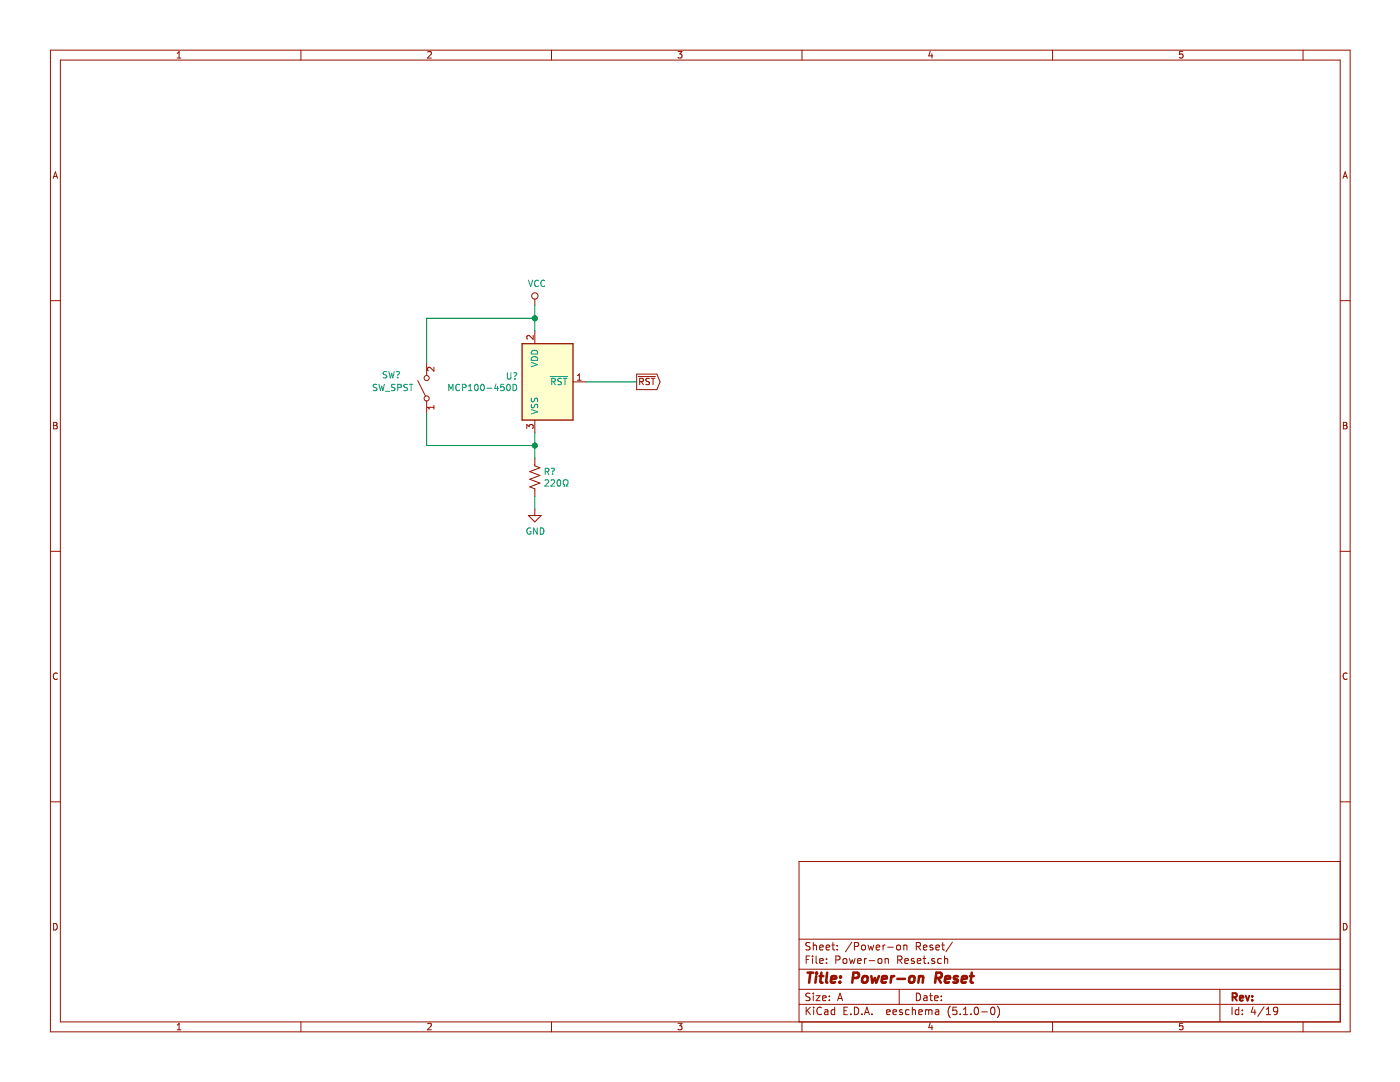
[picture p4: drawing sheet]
<svg xmlns="http://www.w3.org/2000/svg" width="279mm" height="216mm" viewBox="0 0 279 216" stroke-linecap="round" stroke-linejoin="round" font-family="sans-serif">
<path d="M104.2 68.6h10.2v15.2h-10.2z" fill-rule="evenodd" fill="#fffecd" stroke="#fffecd" stroke-width=".25"/>
<path d="M104.2 68.6h10.2v15.2h-10.2z" fill="none" stroke="#981200" stroke-width=".25"/>
<g fill="none" stroke="#981200" stroke-width=".2">
<path d="M10.1 10h259.3v195.9h-259.3zM12 12h255.5v191.9h-255.5zM35.4 11.6h.7M35.4 10.6l.3-.3v1.3M60.1 10v2M85.3 10.4l.6-.1 .2 .3-.8 1h.8M110.1 10v2M135.3 10.3h.8l-.4 .5 .3 .1v.6l-.1 .1-.6-.1M160.1 10v2M185.7 10.2l-.4 1h.9M186 10.7v.9M210.1 10v2"/>
<path d="M236 10.3h-.6v.6l.2-.1h.4v.7l-.1 .1-.5-.1M260.1 10v2M10.6 35.6l.5-1.3 .4 1.3M10.7 35.2h.7M268 35.6l.5-1.3 .4 1.3M268.1 35.2h.7M10.1 60h1.9M106.7 59.7v1.3M267.5 60h1.9M83.4 75.9l1.5 3.1M85.1 72.4v2.5M86.6 73.3v.8l-.9-.8-.4 .2 .2 .5"/>
<path d="M106.4 66.9v.8l-.9-.8-.4 .3 .2 .5M106.7 66v2.6M114.4 76.2h2.5M115.2 75.9h.8M115.2 75l.4-.4v1.3M127.1 74.7h4l.6 1.5-.6 1.5h-4zM127.4 75.1h3.4M127.7 76.1l.7-.1v-.4l-.7-.1v1.3M128 76.1l.4 .7M129.6 75.6l-.5-.1-.2 .1v.4l.6 .2 .1 .3-.2 .3-.5-.1M130 75.5h.7M130.3 75.5v1.3"/>
<path d="M10.7 84.3h.4l.3 .2-.3 .4 .3 .2-.2 .5h-.5zM10.7 84.9h.4M85.1 80v2.5M86.6 80.9v.7M86.6 81.3h-1.3l.4 .3M105.1 85.5v-.8l.5 .4 .1-.3 .5-.1 .2 .3-.1 .5M106.7 83.8v2.6M106.7 91.4v1.6l1.1 .3-2.1 .8 2.1 .8-2.1 .7 2.1 .8-2.1 .8 1 .3v1.6M268.1 84.3h.4l.3 .2-.3 .4 .3 .2-.2 .5h-.5zM268.1 84.9h.4M10.1 110h1.9M105.5 102.9h2.5l-1.3 1.2z"/>
<path d="M106.7 101.6v1.3M267.5 110h1.9M11.4 134.4a.62 .62 0 0 0-.8 .4 .62 .62 0 0 0 .6 .8l.2-.1M268.8 134.4a.62 .62 0 0 0-.8 .4 .62 .62 0 0 0 .6 .8l.2-.1M10.1 160h1.9M267.5 160h1.9M267.5 171.9h-108v32M10.7 184.3a.65 .65 0 0 1 .7 .6 .65 .65 0 0 1-.7 .7zM159.5 197.4h108M159.5 193.4h108M159.5 187.4h108M160.9 191.5h.5"/>
<path d="M161.6 190.8h-.7v1.5M161.7 198.2h-.6l-.3 .3 .1 .3 .7 .3v.4l-.2 .2-.6-.1M161.7 188.1h-.6l-.3 .2 .1 .4 .7 .3v.4l-.2 .2-.6-.1M162.2 190.8v.1M162.2 191.3v1M162.3 188.1v1.5M162.3 198.2v.1M162.3 198.7v1M162.3 188.7l.2-.1h.4v1M162.9 198.7h.8l-.8 1h.8M162.9 190.8v1.2l.2 .3M163.6 191.8l.7-.2-.1-.3h-.4l-.2 .2 .1 .7h.5"/>
<path d="M163.6 189.1l.7-.2-.1-.3h-.4l-.2 .2 .1 .7h.5M164.2 199.2l.7-.2-.1-.2-.4-.1-.2 .2v.7h.6M164.9 189.1l.7-.2-.1-.3h-.4l-.2 .2 .1 .7h.5M165 192.1v.2M165 191.3v.2M165.5 198.8v.1M165.5 199.5v.2M166 188.6h.6M166.2 188.1v1.3l.4 .2M166.8 191.5h.7l.1-.6-.2-.1h-.6v1.5M167.1 189.4v.2M167.1 188.6v.2"/>
<path d="M167.2 199.7l.4-1.5 .6 1.5M167.3 199.2h.7M168.3 191.4l.2-.1 .4 .1v.7l-.2 .2-.4-.2zM169.5 191.3l.3 1 .3-.8 .3 .8 .2-1M170 188l-1.3 1.9M170.5 188.8h.7l.2-.2-.1-.4-.2-.1h-.6v1.5M171.2 191.8l.7-.2-.1-.3h-.4l-.2 .2v.7h.6M172 188.7l.2-.1 .4 .1v.7l-.2 .2-.4-.2zM172.5 191.3v1M172.9 191.3l-.4 .2M173.2 188.6l.3 1 .3-.8 .3 .8 .3-1M173.4 191.7h1.2"/>
<path d="M174.9 189.1l.7-.2-.1-.3h-.4l-.2 .2v.7h.6M175.3 191.4l.2-.1 .4 .1 .1 .6-.1 .2-.4 .1-.2-.2zM176.2 188.6v1M176.6 191.4l.1-.1a.37 .37 0 0 1 .6 .2v.8M176.6 191.3v1M176.6 188.6l-.4 .2M177.1 189h1.2M179 188.7l.2-.1 .4 .1 .1 .6-.1 .2-.4 .1-.2-.2zM179.2 191.5h.7l.1-.2-.1-.4-.2-.1h-.5v1.5M179.5 197.4v3M179.5 191.5l.5 .8M180.4 188.7v-.1a.37 .37 0 0 1 .6 .2v.8"/>
<path d="M180.4 188.6v1M180.6 191.8l.7-.2-.1-.3h-.4l-.2 .2 .1 .7h.5M182.4 191.3h-.3l-.2 .2v.2l.5 .1v.4h-.5M182.9 188.8h.7l.1-.2-.1-.4-.2-.1h-.5v1.5M182.9 198.2a.75 .75 0 0 1 .8 .7 .75 .75 0 0 1-.8 .8zM183.1 191.8l.7-.2-.1-.3h-.4l-.2 .2v.7h.6M183.2 188.8l.5 .8M184.2 191.3h.6M184.3 189.1l.7-.2-.1-.3h-.4l-.2 .2 .1 .7h.5M184.4 198.8h.5l.1 .9M184.4 190.8v1.2l.4 .3M185 199l-.5 .1-.2 .2 .2 .4 .5-.1"/>
<path d="M185.3 192.1v.2M185.5 198.7h.6M185.7 198.2v1.3l.4 .2M186.1 188.6h-.3l-.2 .2v.2l.5 .1v.4h-.5M186.5 191.3h-.4l-.2 .2 .1 .2 .5 .1v.4h-.6M186.5 199.2l.7-.2v-.2l-.5-.1-.2 .2 .1 .7h.6M186.8 189.1l.7-.2-.1-.3h-.4l-.2 .2v.7h.6M187.9 199.5v.2M187.9 198.8v.1M187.9 191.3h-.5l-.3 .2 .1 .6 .2 .2 .5-.1M187.9 188.6h.6M188.1 188.1v1.3l.4 .2"/>
<path d="M188.5 191.4l.2-.1h.4v1M188.5 190.8v1.5M190.1 188l-1.3 1.9M243.5 197.4v6.5M268.1 184.3a.65 .65 0 0 1 .7 .6 .65 .65 0 0 1-.7 .7zM35.4 204.5l.3-.3v1.3M35.4 205.5h.7M60.1 203.9v2M85.3 204.3l.6-.1 .2 .3-.8 1h.8M110.1 203.9v2M135.3 204.2h.8l-.4 .5 .3 .1v.6l-.1 .1-.6-.1M159.5 200.4h108"/>
<path d="M160.1 203.9v2M160.9 201v1.5M161.1 201.6l.6 .9M161.7 201l-.8 .8M162.4 201v.1M162.4 201.5v1M163.9 201.1a.59 .59 0 0 0-.7 0 .59 .59 0 0 0-.2 .7 .56 .56 0 0 0 .3 .6 .56 .56 0 0 0 .6-.1M164.6 201.5h.6v1M165.2 201.8l-.5 .1-.2 .2 .2 .4 .5-.1M166.6 201.5h-.5l-.2 .3v.5l.2 .2 .5-.1M166.6 201v1.5M168.4 201.7h.5"/>
<path d="M169.1 201h-.7v1.5h.7M169.8 202.3v.2M170.5 201a.76 .76 0 0 1 .9 .7 .76 .76 0 0 1-.9 .8zM172 202.3v.2M172.5 202.5l.5-1.5 .5 1.5M172.6 202h.8M174 202.3v.2M176.9 202l.8-.2-.1-.3h-.5l-.2 .2 .1 .7h.6M178.2 202l.7-.2v-.3h-.5l-.2 .2 .1 .7h.6M180.1 201.5h-.4l-.2 .2 .1 .2 .5 .1v.4h-.6M181.4 201.5h-.4l-.3 .3 .1 .5 .2 .2 .4-.1M182.1 201.6l.2-.1h.3l.1 1"/>
<path d="M182.1 201v1.5M183.4 202l.7-.2-.1-.3h-.4l-.2 .2v.7h.6M184.7 201.6l.4-.1 .2 .2M184.7 201.5v1M185.3 201.7a.36 .36 0 0 1 .4-.2 .36 .36 0 0 1 .3 .2v.8M185.3 201.7v.8M185.7 204.1l-.4 1h.9M186 204.6v.9M186.7 201.5h.6l.1 1M187.4 201.8l-.6 .1-.2 .2 .2 .4 .6-.1M189.6 200.8a1.71 1.71 0 0 0 0 2.2M190.9 201h-.7l-.1 .7 .3-.2 .5 .1 .1 .2-.1 .5-.2 .2-.6-.2"/>
<path d="M191.6 202.3v.2M192.3 202.5h.8M192.3 201.4l.4-.4v1.5M193.8 202.3v.2M194.6 201h.2a.8 .8 0 0 1 .5 .7 .8 .8 0 0 1-.5 .8 1 1 0 0 1-.2-1.5zM195.9 201.9h1.2M197.8 201.1l.2-.1a.8 .8 0 0 1 .6 .7 .8 .8 0 0 1-.6 .8l-.2-.2-.1-.4zM199.1 200.8a1.79 1.79 0 0 1 0 2.2M210.1 203.9v2M236 204.2h-.6v.6l.2-.1h.4v.7l-.1 .1-.5-.1M245.9 201v1.5M247.2 201.5h-.4l-.3 .3 .1 .6h.6"/>
<path d="M247.2 201v1.5M247.9 202.3v.2M247.9 201.5v.2M250.1 200.9l-.4 1.1h1M250.4 201.5v1M252.3 200.9l-1.3 1.9M252.7 202.5h.9M252.7 201.4l.4-.4v1.5M255 201.6l-.3 .3-.4-.1-.2-.2 .2-.6h.4l.2 .1a1.19 1.19 0 0 1-.2 1.3l-.4 .1M260.1 203.9v2"/>
<circle cx="106.7" cy="59.1" r=".64"/>
<circle cx="85.1" cy="79.5" r=".51"/>
<circle cx="85.1" cy="75.4" r=".51"/>
</g>
<g fill="none" stroke="#009596" stroke-width=".2">
<path d="M105.5 55.9l.4 1.3 .4-1.3M107.4 56a.56 .56 0 0 0-.7 .5 .56 .56 0 0 0 .7 .5M108.7 56a.56 .56 0 0 0-.8 .5 .56 .56 0 0 0 .8 .5M75.2 76.8l-.5-.1-.2 .1v.4l.6 .2 .1 .3-.2 .3-.5-.1M75.6 76.7l.3 1.3 .3-1 .2 1 .3-1.3M76.9 78.1h1M77.2 74.2l-.5-.1-.2 .2v.2l.1 .2 .5 .2 .1 .3-.3 .2h-.4M77.6 74.1l.3 1.3 .3-.9 .2 .9 .3-1.3M78.8 76.8l-.5-.1-.1 .1v.4l.5 .2 .1 .3-.2 .3-.5-.1M79.1 74.2l.5-.1a.46 .46 0 0 1-.2 .8M79.4 77.3h.6v-.5l-.6-.1v1.3M79.4 75.3v.1"/>
<path d="M81.3 76.8l-.5-.1-.2 .2 .1 .3 .6 .3v.3l-.2 .2-.5-.1M81.7 76.7h.7M82 76.7v1.3M89.6 78v-1.3l.4 .9 .4-.9v1.3M91.8 76.8a.6 .6 0 0 0-.9 .4 .6 .6 0 0 0 .6 .8l.3-.2M92.3 77.3h.6l.1-.2-.1-.3-.6-.1v1.3M93.5 78h.7M93.5 77l.4-.3v1.3M94.8 76.8l.2-.1a.67 .67 0 0 1 .5 .6 .67 .67 0 0 1-.5 .7l-.3-.5zM96 76.8l.2-.1a.67 .67 0 0 1 .5 .6 .67 .67 0 0 1-.5 .7l-.3-.5zM97.2 77.5h1M99 76.6l-.3 .9h.8"/>
<path d="M99.3 77.1v.9M100.6 76.7h-.6l-.1 .6 .5-.1 .2 .2v.3l-.2 .3-.5-.2M101.3 74.4v1l.2 .2h.4l.1-.2v-1M101.3 76.8l.1-.1a.69 .69 0 0 1 .5 .6 .69 .69 0 0 1-.5 .7l-.3-.5zM102.4 76.7a.64 .64 0 0 1 .7 .6 .64 .64 0 0 1-.7 .7zM102.5 74.4h.4a.43 .43 0 0 1-.2 .7v.1M102.7 75.5v.1M106 72.3l1.3 .4-1.3 .5M106.1 79.5l-.1 .4 .3 .3 .3-.1 .2-.6h.4l.1 .2-.1 .5M106.2 71.3a.66 .66 0 0 1 .8-.1 .66 .66 0 0 1 .3 .7h-1.3zM106.2 70a.66 .66 0 0 1 .8-.1 .66 .66 0 0 1 .3 .7h-1.3zM109.8 75.1h3.5"/>
<path d="M110.1 76.1h.6l.1-.5-.7-.1v1.3M110.4 76.1l.4 .7M112 75.6l-.4-.1-.3 .2 .1 .3 .6 .3v.3l-.2 .2-.5-.1M112.4 75.5h.7M112.8 75.5v1.3M106 81.7l1.3 .5-1.3 .4M106.1 80.7l-.1 .5 .2 .1h.3l.3-.5 .3-.1 .2 .2-.1 .5M108.8 95.9l.5-.2 .2 .4-.8 .9h.8M108.8 94.1l.6-.1 .2-.1-.1-.4-.7-.1v1.3M109.1 94.1l.5 .6M110 95.9l.5-.2 .2 .4-.8 .9h.8M110 93.5l.4-.1a.43 .43 0 0 1-.1 .8"/>
<path d="M110.3 94.6v.1M111.3 95.9l.2-.2a.67 .67 0 0 1 .4 .7 .67 .67 0 0 1-.4 .6l-.3-.5zM112.4 97h.3v-.2a.54 .54 0 0 1-.3-.8 .54 .54 0 0 1 .8-.2l.2 .3a.53 .53 0 0 1-.3 .7v.2h.3M105.9 105.4a.59 .59 0 0 0-.7 .6 .59 .59 0 0 0 .7 .6v-.5h-.2M107.2 105.3v1.3l-.7-1.3v1.3M107.8 105.3a.64 .64 0 0 1 .7 .7 .64 .64 0 0 1-.7 .6z"/>
</g>
<path d="M106.7 61v5M106.7 63.5h-21.6v8.9M116.9 76.2h10.2M85.1 82.5v6.4h21.6M106.7 86.4v5M106.7 99.1v2.5" fill="none" stroke="#009300" stroke-width=".2"/>
<g fill="#009300" stroke="#009300" stroke-width=".2">
<circle cx="106.7" cy="88.9" r=".51"/>
<circle cx="106.7" cy="63.5" r=".51"/>
</g>
<path d="M246 199l.7-.1 .1-.2v-.4l-.2-.1h-.6v1.5M246.3 199l.5 .7M247.4 199.2l.7-.2v-.2l-.5-.1-.2 .2 .1 .7h.6M248.6 198.7l.4 1 .3-1M249.9 199.5v.2M249.9 198.8v.1" fill="none" stroke="#981200" stroke-width=".38"/>
<g fill="none" stroke="#981200" stroke-width=".51">
<path d="M161.2 194.1h1.1M161.7 194.1l-.2 2M162.9 194.8l-.2 1.3M163 194.1l-.1 .2M163 194.1l.1 .1-.2 .1M163.6 194.8h.7M163.9 194.1l-.2 1.7 .1 .2 .4 .1M165.1 194.1l-.2 1.7 .2 .3M165.9 195.4l1-.2-.1-.4h-.8l-.2 1 .3 .3 .6-.1M167.6 195.9v.2M167.7 194.8l.1 .1-.1 .1M167.7 194.8v.2"/>
<path d="M170.2 195.1l1-.1a.54 .54 0 0 0 .2-.5 .54 .54 0 0 0-.3-.4h-.8l-.2 2M172.2 194.9l.3-.1 .6 .1-.1 1a.53 .53 0 0 1-.6 .2 .53 .53 0 0 1-.4-.4zM173.9 194.8l.2 1.3 .5-1 .3 1 .5-1.3M176 195.4l1-.2-.1-.4h-.7l-.2 1 .2 .3 .6-.1M177.9 194.8l-.2 1.3M178.5 194.8h-.4l-.2 .3M179.1 195.3h1.5M181.6 194.9l.1-.1a.51 .51 0 0 1 .8 .3v.6l-.3 .3a.49 .49 0 0 1-.8-.3zM183.4 194.9l.3-.1h.5l-.1 1.3M183.4 194.8l-.1 1.3M186.7 195.1l1-.1a.54 .54 0 0 0 .3-.5 .54 .54 0 0 0-.4-.4h-.7l-.3 2M187.2 195.1l.6 1"/>
<path d="M188.6 195.4l1-.2-.1-.4h-.7l-.3 1 .3 .3 .6-.1M191.2 194.8a.49 .49 0 0 0-.8 .3v.2l.5 .1 .3 .3-.4 .4-.5-.1M192 195.4l.9-.2v-.4h-.8l-.2 1 .3 .3 .5-.1M193.6 194.8h.7M193.9 194.1l-.2 1.7 .1 .2 .4 .1"/>
</g>
</svg>
